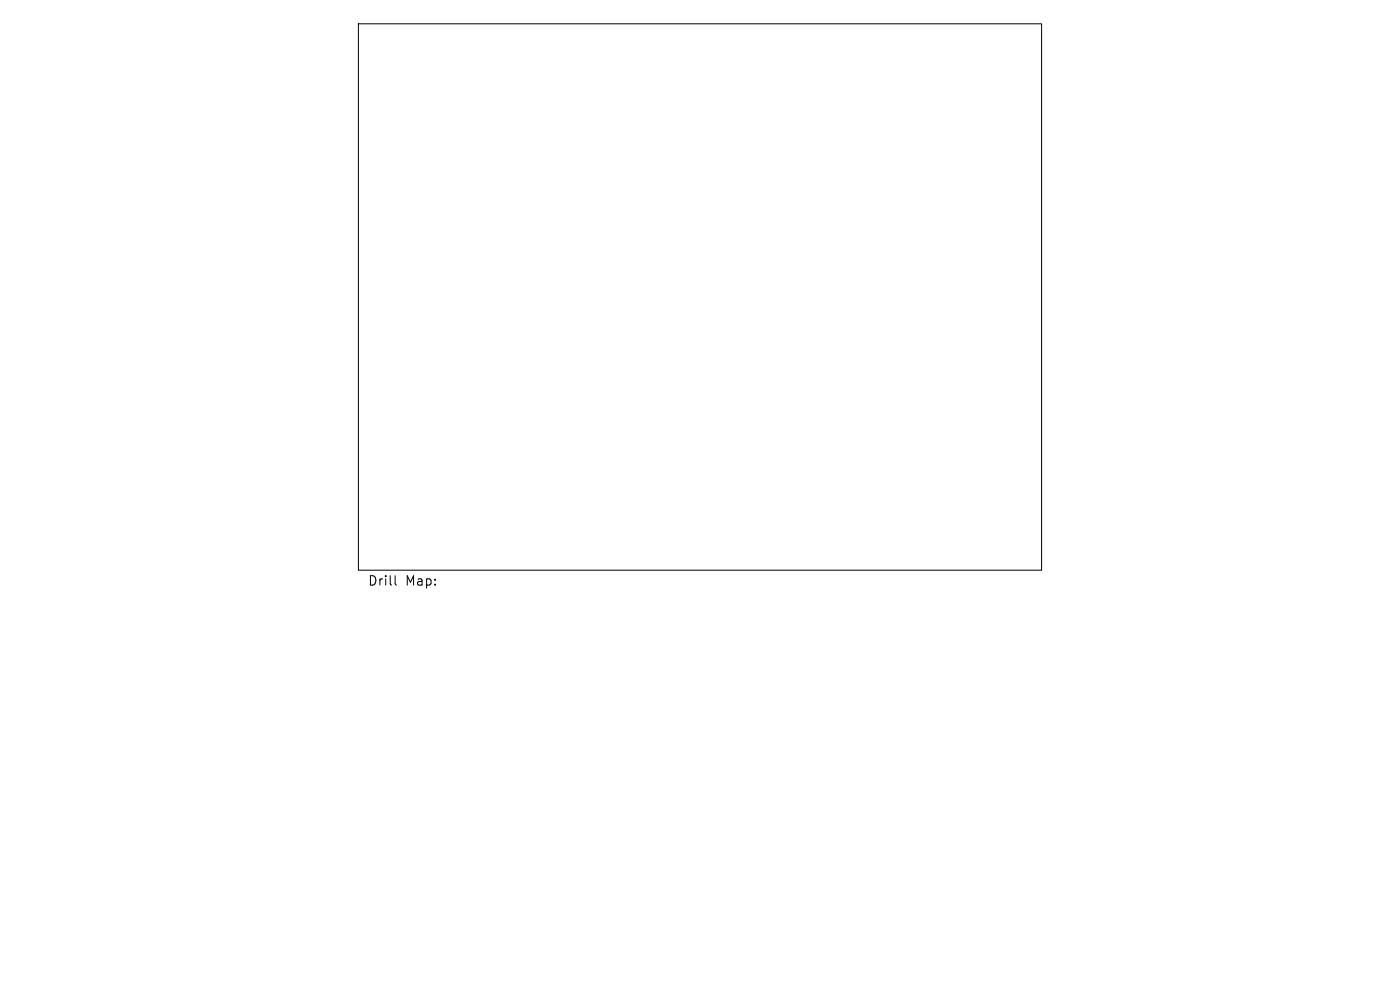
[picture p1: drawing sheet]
<svg xmlns="http://www.w3.org/2000/svg" width="297mm" height="210mm" viewBox="0 0 297 210" stroke-linecap="round" stroke-linejoin="round" font-family="sans-serif">
<defs><g id="words">
<g font-size="2.8">
<text x="78" y="124.5">Drill</text>
<text x="86" y="124.5">Map:</text>
</g>
</g></defs>
<path d="M76 5.1h145v115.9h-145zM83.8 122.1v1.7l.3 .3" fill="none" stroke="#000" stroke-width=".21"/>
<use href="#words"/>
</svg>
